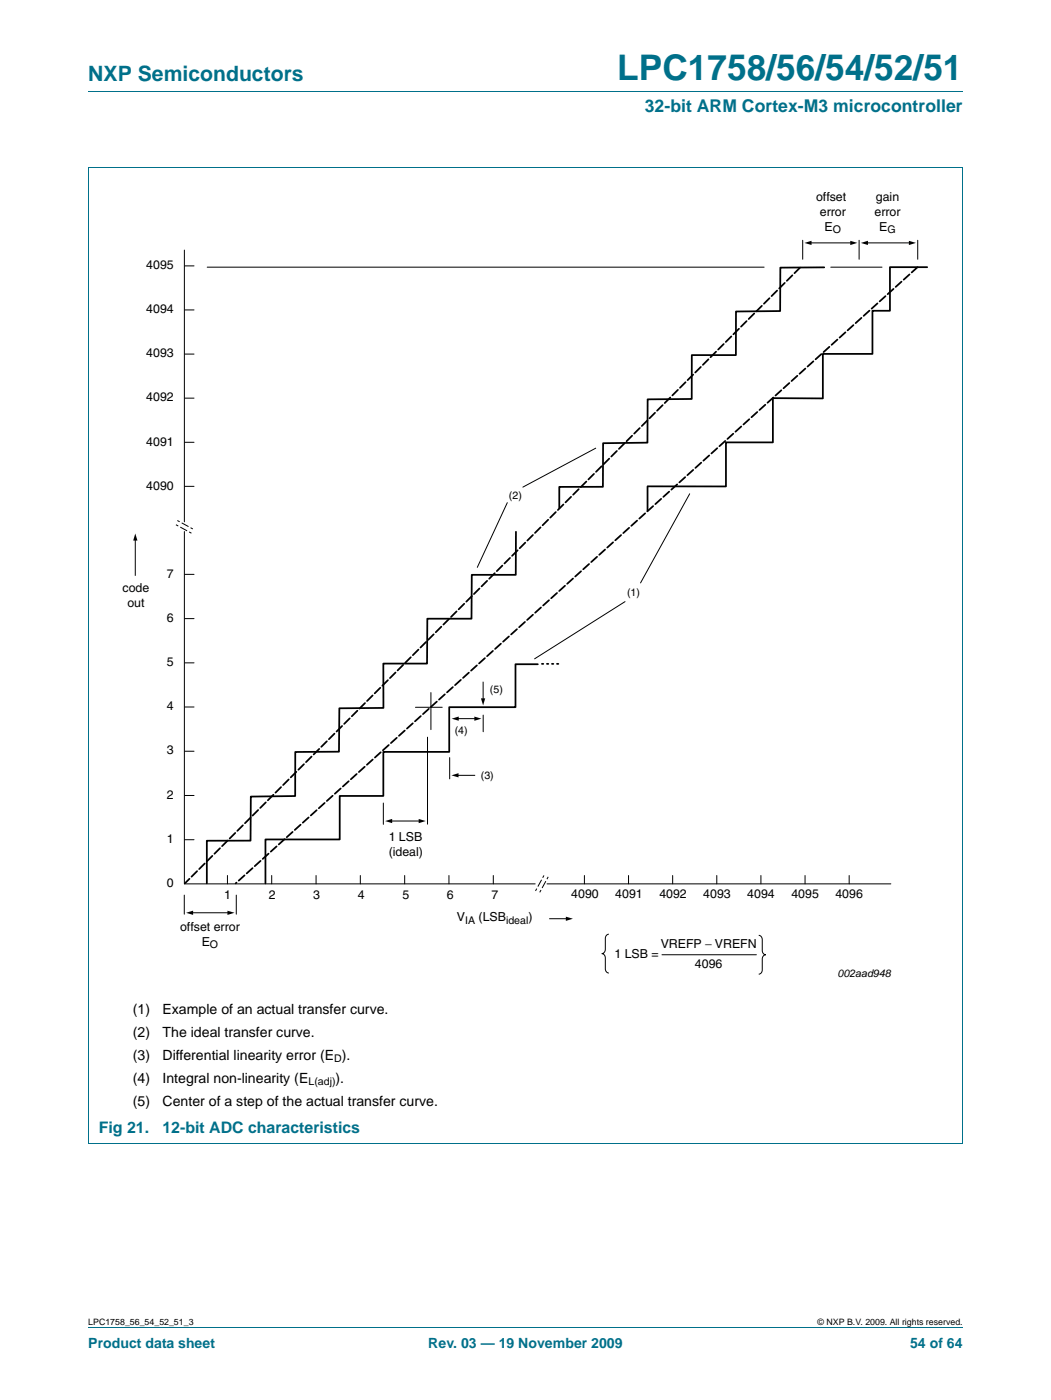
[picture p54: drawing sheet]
<svg xmlns="http://www.w3.org/2000/svg" width="210mm" height="280mm" viewBox="0 0 210 280" stroke-linecap="round" stroke-linejoin="round" font-family="sans-serif">
<defs><g id="words">
<text font-size="7" fill="#00708a" x="123.3" y="16">LPC1758/56/54/52/51</text>
<text font-size="4.2" fill="#00708a" x="17.6" y="16.2">NXP Semiconductors</text>
<text font-size="3.5" fill="#00708a" x="128.8" y="22.4">32-bit ARM Cortex-M3 microcontroller</text>
<g font-size="3.2" fill="#00708a">
<text x="19.7" y="226.5">Fig 21.</text>
<text x="32.4" y="226.5">12-bit ADC characteristics</text>
</g>
<g font-size="2.8">
<text x="26.5" y="202.6">(1)</text>
<text x="32.5" y="202.6">Example of an actual transfer curve.</text>
<text x="26.5" y="207.2">(2)</text>
<text x="32.5" y="207.2">The ideal transfer curve.</text>
<text x="26.5" y="211.8">(3)</text>
<text x="32.5" y="211.8">Differential linearity error (E ).</text>
<text x="26.5" y="216.4">(4)</text>
<text x="26.5" y="220.9">(5)</text>
<text x="32.5" y="216.4">Integral non-linearity (E</text>
<text x="32.5" y="220.9">Center of a step of the actual transfer curve.</text>
<text x="67" y="216.4">).</text>
</g>
<g font-size="2.8" fill="#00708a">
<text x="17.6" y="269.3">Product data sheet</text>
<text x="85.5" y="269.3">Rev. 03 — 19 November 2009</text>
<text x="181.8" y="269.3">54 of 64</text>
</g>
<g font-size="2.5">
<text x="163" y="40.1">offset</text>
<text x="174.9" y="40.1">gain</text>
<text x="163.7" y="43.1">error</text>
<text x="164.7" y="46.1">E</text>
<text x="174.7" y="43.1">error</text>
<text x="175.6" y="46.1">E</text>
<text x="29.2" y="53.8">4095</text>
<text x="29.2" y="62.6">4094</text>
<text x="29.2" y="71.4">4093</text>
<text x="29.2" y="80.2">4092</text>
<text x="29.2" y="89">4091</text>
<text x="29.2" y="97.8">4090</text>
<text x="24.5" y="118.4">code</text>
<text x="33.3" y="115.4">7</text>
<text x="25.4" y="121.4">out</text>
<text x="33.3" y="124.3">6</text>
<text x="33.3" y="133.1">5</text>
<text x="33.3" y="141.9">4</text>
<text x="33.3" y="150.8">3</text>
<text x="33.3" y="159.6">2</text>
<text x="33.3" y="168.4">1</text>
<text x="77.6" y="168.1">1 LSB</text>
<text x="77.6" y="171.1">(ideal)</text>
<text x="33.3" y="177.3">0</text>
<text x="44.8" y="179.7">1</text>
<text x="53.7" y="179.7">2</text>
<text x="62.6" y="179.7">3</text>
<text x="71.5" y="179.7">4</text>
<text x="80.4" y="179.7">5</text>
<text x="89.3" y="179.7">6</text>
<text x="98.2" y="179.7">7</text>
<text x="114.1" y="179.4">4090</text>
<text x="122.9" y="179.4">4091</text>
<text x="131.7" y="179.4">4092</text>
<text x="140.5" y="179.4">4093</text>
<text x="149.3" y="179.4">4094</text>
<text x="158.1" y="179.4">4095</text>
<text x="166.8" y="179.4">4096</text>
<text x="36" y="186">offset error</text>
<text x="91.2" y="184.1">V</text>
<text x="95.6" y="184.1">(LSB</text>
<text x="105.5" y="184.1">)</text>
<text x="40.3" y="189">E</text>
<text x="122.7" y="191.3">1 LSB =</text>
<text x="131.9" y="189.5">VREFP − VREFN</text>
<text x="138.8" y="193.4">4096</text>
</g>
<g font-size="2.1">
<text x="166.3" y="46.6">O</text>
<text x="177.3" y="46.6">G</text>
<text x="101.7" y="99.6">(2)</text>
<text x="125.2" y="119.2">(1)</text>
<text x="97.9" y="138.5">(5)</text>
<text x="90.8" y="146.8">(4)</text>
<text x="96" y="155.6">(3)</text>
<text x="92.9" y="184.6">IA</text>
<text x="101.1" y="184.6">ideal</text>
<text x="41.9" y="189.5">O</text>
<text x="167.3" y="195.3">002aad948</text>
<text x="66.7" y="212.3">D</text>
<text x="61.6" y="216.9">L(adj)</text>
</g>
<g font-size="1.8">
<text x="17.6" y="264.7">LPC1758_56_54_52_51_3</text>
<text x="163.3" y="264.7">© NXP B.V. 2009. All rights reserved.</text>
</g>
</g></defs>
<path d="M17.6 18.3h174.7M17.6 33.5h174.7M17.6 33.5v195M192.3 33.5v195M17.6 228.6h174.7M17.6 265.3h174.7" fill="none" stroke="#00708a" stroke-width=".2"/>
<g fill="none" stroke="#000" stroke-width=".2">
<path d="M36.8 50v54.3M36.9 53.1h1.9M41.4 53.4h111.2M160.3 48v3.8M161.8 48.5h8.3M165.9 53.4h10.3M171.6 48v3.8M173.1 48.5h8.7M183.3 48v3.8M36.9 61.9h1.9M36.9 70.8h1.9M36.9 79.6h1.9"/>
<path d="M36.9 88.4h1.9M36.9 97.2h1.9M119 89.6l-14.6 7.7M137.7 98.7l-9.8 17.8M27 107.7v7.3M36.8 106.2v70.4h70.1M36.9 114.8h1.9M101.3 100.4l-6 13M36.9 123.6h1.9M36.9 132.5h1.9M86.1 138.4v7.4M96.5 136.3v3.5"/>
<path d="M124.8 120.2l-18 11.5M36.9 141.3h1.9M36.9 150.1h1.9M36.9 159h1.9M83 141.3h5.3M85.4 147.3v17.4M89.8 151.4v4.2M91.3 154.9h3.5M91.4 143.6h3.6M96.5 142.9v3.3M36.8 178.9v3.8M36.9 167.8h1.9"/>
<path d="M45.4 174.9v1.7M47.2 178.9v3.8M54.3 174.9v1.7M63.1 174.9v1.7M72 174.9v1.7M76.6 160.5v4.2M78.1 164.1h5.8M80.8 174.9v1.7M89.7 174.9v1.7M98.5 174.9v1.7M109.3 176.6h68.6M116.7 174.9v1.7"/>
<path d="M125.5 174.9v1.7M134.3 174.9v1.7M143.2 174.9v1.7M152 174.9v1.7M160.8 174.9v1.7M169.6 174.9v1.7M38.3 182.4h7.4M109.8 183.6h3.5M121.6 186.7a.79 .79 0 0 0-.7 .8v2.2a.79 .79 0 0 1-.7 .9 .79 .79 0 0 1 .7 .8v2.2a.79 .79 0 0 0 .7 .8M132.2 190.8h18.9M151.5 186.9a.79 .79 0 0 1 .7 .8v2.2a.79 .79 0 0 0 .7 .9 .79 .79 0 0 0-.7 .8v2.2a.79 .79 0 0 1-.7 .9"/>
</g>
<path d="M164.6 53.4l-8.8 .1v8.7h-8.8v8.8h-8.8l-.1 8.7-8.8 .1v8.7l-8.9 .1v8.7h-8.7v4.3M185.2 53.4h-7.5v8.7h-3.5v8.6h-9.9v8.9h-9.9v8.8h-9.4v8.8h-15.7M129.3 97.2v4.9M103 106.3v8.6h-8.8v8.7h-8.9v9h-8.7v8.9h-8.8l-.1 8.7-8.7 .1v8.8l-8.9 .1-.1 8.8h-8.7v8.5M107.4 132.7h-4.4v8.6h-13.3v8.9h-13.1v8.8h-8.8v8.7h-14.8v8.8" fill="none" stroke="#000" stroke-width=".35"/>
<path d="M159.8 53.5l-122.9 123M183.2 53.4l-136.1 123.1" fill="none" stroke="#000" stroke-width=".35" stroke-dasharray="1.6 .6"/>
<path d="M108.2 132.7h3.7" fill="none" stroke="#000" stroke-width=".35" stroke-dasharray=".3 .7"/>
<g fill="#000">
<path d="M160.7 48.5l1.4-.4v.9zM169.8 48.1l1.4 .4-1.4 .5zM171.9 48.5l1.4-.4v.9zM181.5 48.1l1.4 .4-1.4 .5zM27 106.6l.4 1.4h-.8zM96.1 139.5h.8l-.4 1.5zM90.2 154.9l1.4-.4v.8zM90.2 143.6l1.4-.4v.8zM94.7 143.2l1.4 .4-1.4 .4zM76.9 164.1l1.4-.5v.9zM83.6 163.6l1.4 .5-1.4 .4zM37.2 182.4l1.4-.4v.8z"/>
<path d="M45.4 182l1.4 .4-1.4 .4zM113 183.2l1.4 .4-1.4 .4z"/>
</g>
<path d="M35.4 104l3.1 1.7-.3 .8-3.1-1.6z" fill="#fff"/>
<path d="M38.2 106.5l-3.1-1.6M38.5 105.7l-3.1-1.7" fill="none" stroke="#000" stroke-width=".2" stroke-dasharray=".5 .5 1.6 .5 .5" stroke-linecap="butt"/>
<path d="M108.6 174.9l.9 .3-1.7 3.1-.9-.3z" fill="#fff"/>
<path d="M106.9 178l1.7-3.1M107.8 178.3l1.7-3.1" fill="none" stroke="#000" stroke-width=".2" stroke-dasharray=".5 .5 1.6 .5 .5" stroke-linecap="butt"/>
<use href="#words"/>
</svg>
